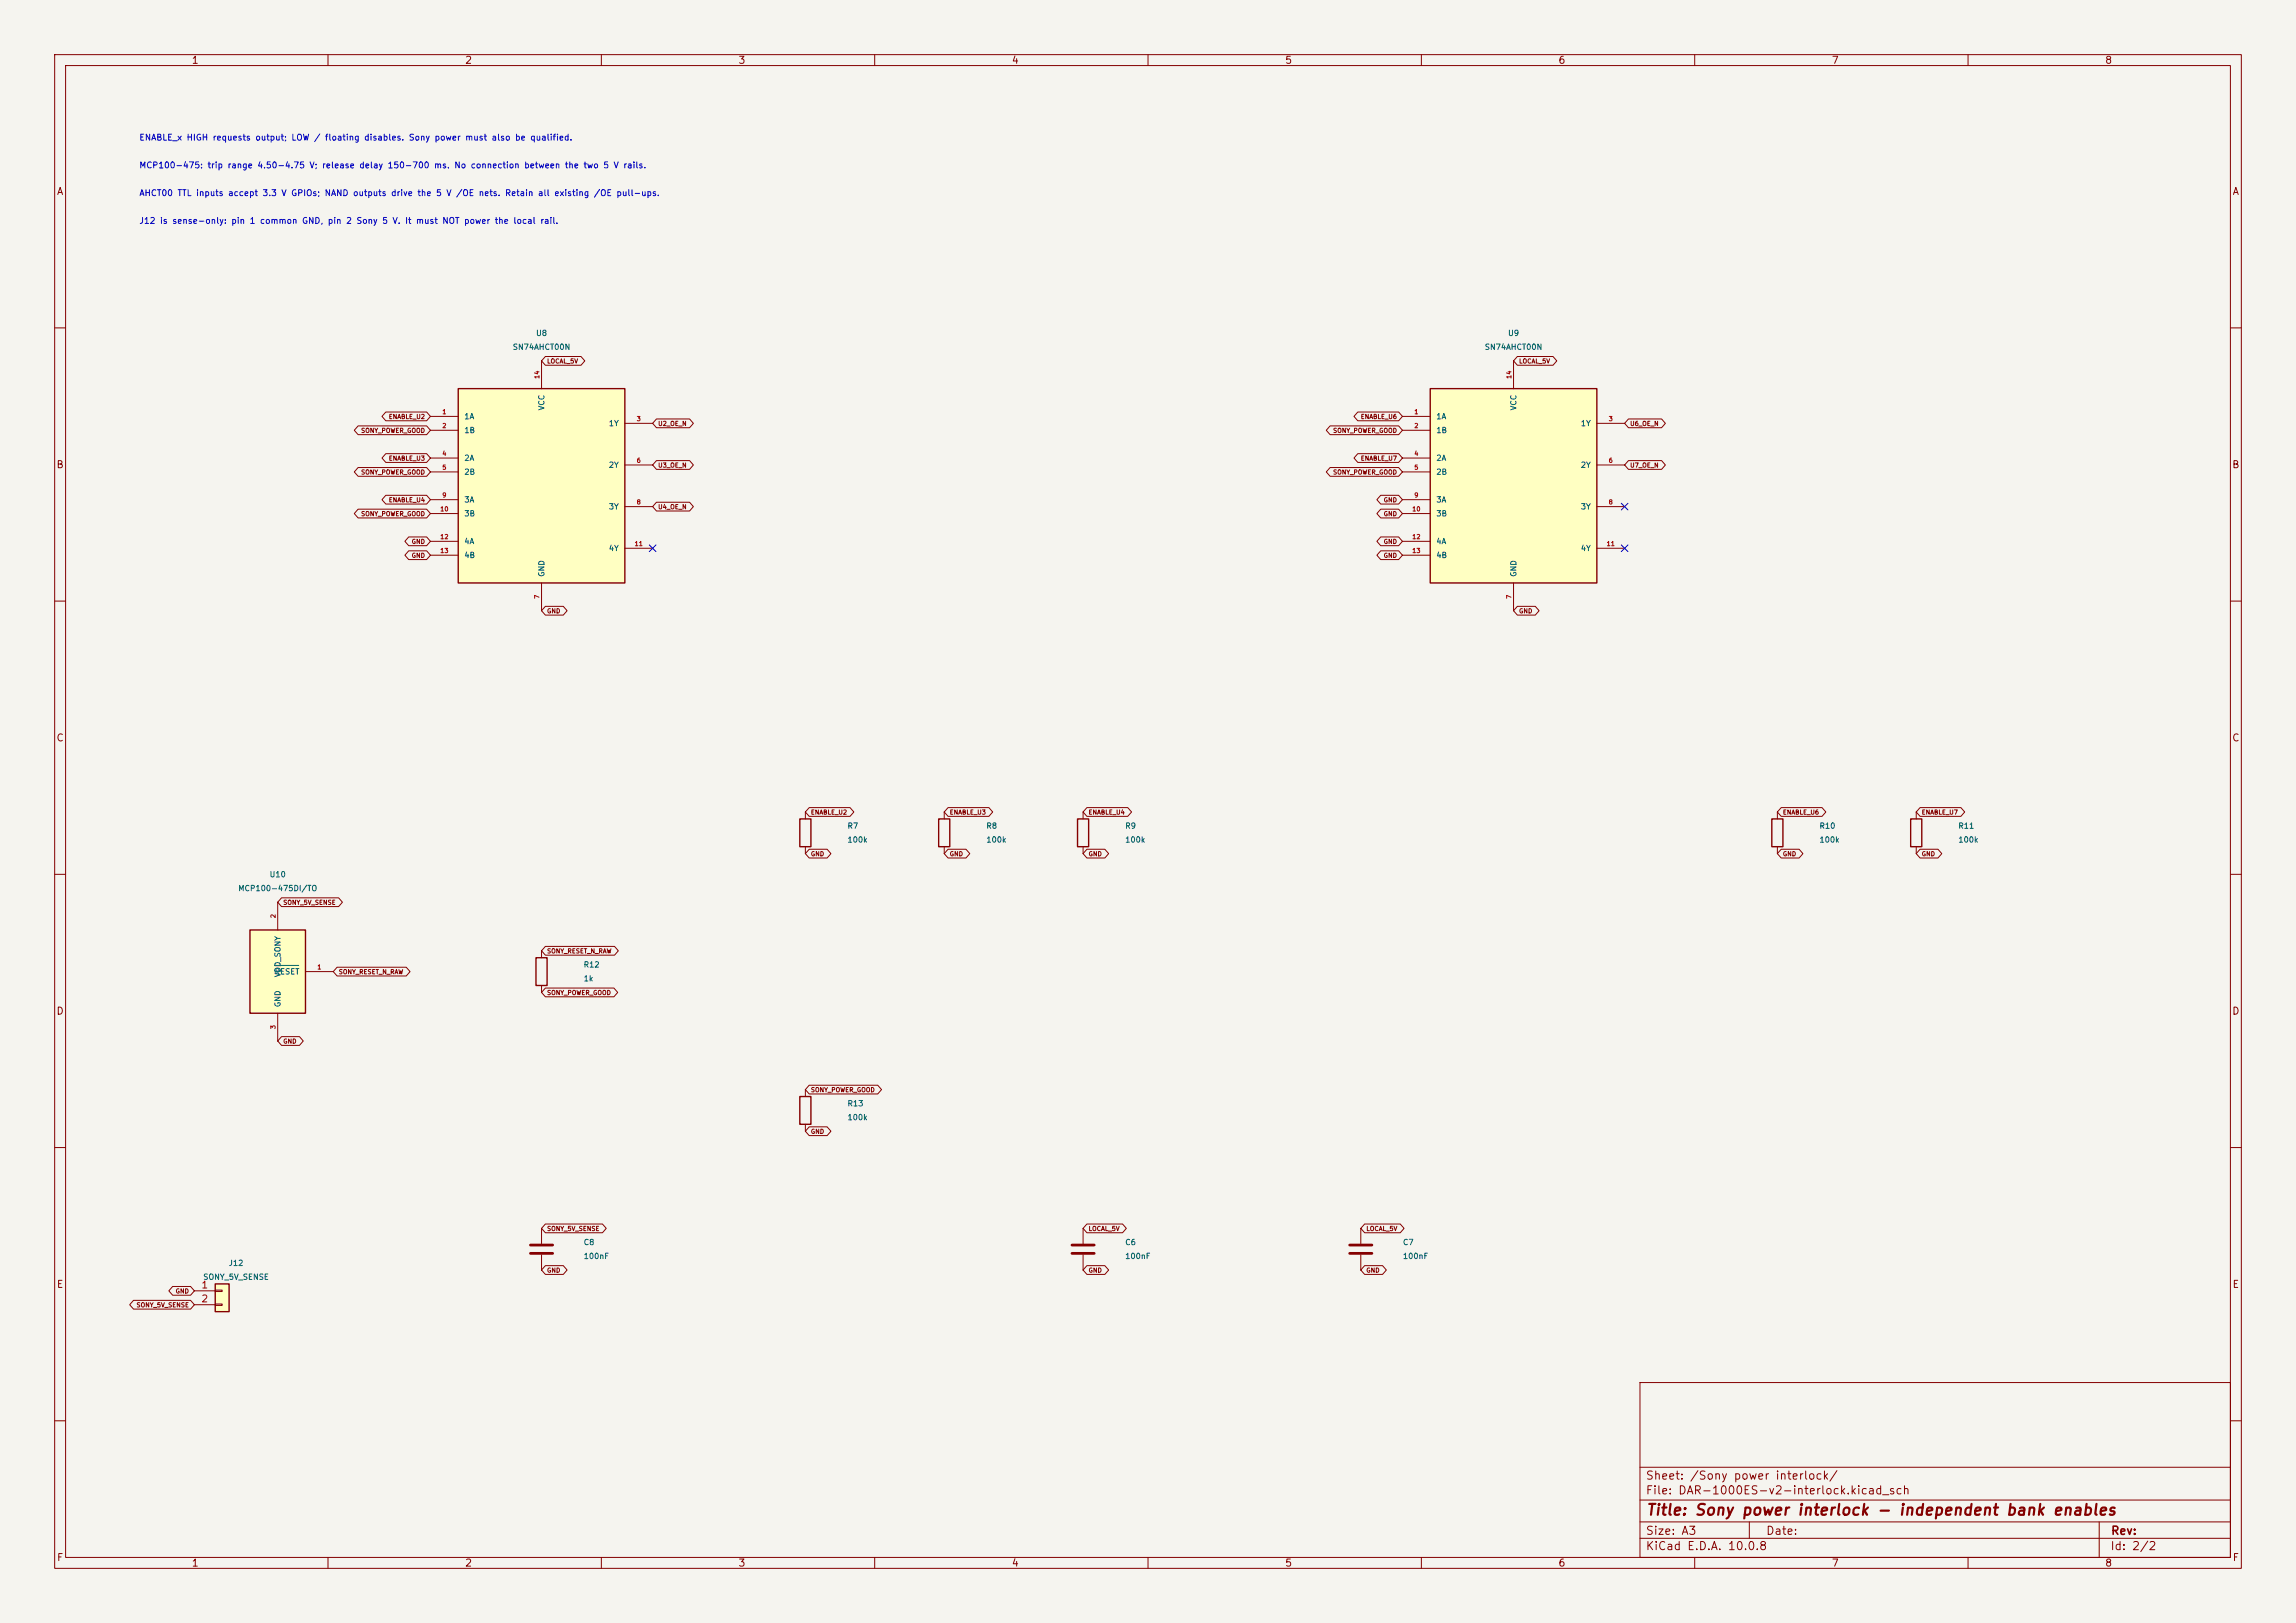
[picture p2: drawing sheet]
<svg xmlns="http://www.w3.org/2000/svg" width="420mm" height="297mm" viewBox="0 0 420 297" stroke-linecap="round" stroke-linejoin="round" font-family="sans-serif">
<defs><g id="words">
<text font-size="2" fill="#840000" x="301" y="277.8">Title: Sony power interlock - independent bank enables</text>
<g font-size="1.5" fill="#840000">
<text x="300.9" y="273.8">File: DAR-1000ES-v2-interlock.kicad_sch</text>
<text x="300.9" y="271.1">Sheet: /Sony power interlock/</text>
<text x="300.9" y="281.2">Size: A3</text>
<text x="322.9" y="281.2">Date:</text>
<text x="386" y="281.2">Rev:</text>
<text x="300.9" y="284">KiCad E.D.A. 10.0.8</text>
<text x="385.9" y="284">Id: 2/2</text>
</g>
<g font-size="1.3" fill="#840000">
<text x="35" y="12">1</text>
<text x="85" y="12">2</text>
<text x="135" y="12">3</text>
<text x="185" y="12">4</text>
<text x="235" y="12">5</text>
<text x="285" y="12">6</text>
<text x="335" y="12">7</text>
<text x="385" y="12">8</text>
<text x="10.3" y="36">A</text>
<text x="408.3" y="36">A</text>
<text x="10.2" y="86">B</text>
<text x="408.2" y="86">B</text>
<text x="10.2" y="136">C</text>
<text x="408.2" y="136">C</text>
<text x="10.2" y="186">D</text>
<text x="408.2" y="186">D</text>
<text x="10.3" y="236">E</text>
<text x="408.3" y="236">E</text>
<text x="10.3" y="286">F</text>
<text x="35" y="287">1</text>
<text x="85" y="287">2</text>
<text x="135" y="287">3</text>
<text x="185" y="287">4</text>
<text x="235" y="287">5</text>
<text x="285" y="287">6</text>
<text x="335" y="287">7</text>
<text x="385" y="287">8</text>
<text x="408.3" y="286">F</text>
</g>
<g font-size="1.3" fill="#a90000">
<text x="36.7" y="236.1">1</text>
<text x="36.7" y="238.6">2</text>
</g>
<g font-size="1.1" fill="#0000c2">
<text x="25.4" y="26">ENABLE_x HIGH requests output; LOW / floating disables. Sony power must also be qualified.</text>
<text x="25.4" y="31.1">MCP100-475: trip range 4.50-4.75 V; release delay 150-700 ms. No connection between the two 5 V rails.</text>
<text x="25.4" y="36.1">AHCT00 TTL inputs accept 3.3 V GPIOs; NAND outputs drive the 5 V /OE nets. Retain all existing /OE pull-ups.</text>
<text x="25.4" y="41.2">J12 is sense-only: pin 1 common GND, pin 2 Sony 5 V. It must NOT power the local rail.</text>
</g>
<g font-size="1" fill="#006464">
<text x="93.7" y="64.3">SN74AHCT00N</text>
<text x="98" y="61.7">U8</text>
<text x="271.5" y="64.3">SN74AHCT00N</text>
<text x="275.8" y="61.7">U9</text>
<text x="84.8" y="77">1A</text>
<text x="99.8" y="75.2" transform="rotate(-90 99.8 75.2)">VCC</text>
<text x="262.6" y="77">1A</text>
<text x="277.6" y="75.2" transform="rotate(-90 277.6 75.2)">VCC</text>
<text x="84.8" y="79.5">1B</text>
<text x="111.3" y="78.2">1Y</text>
<text x="262.6" y="79.5">1B</text>
<text x="289.1" y="78.2">1Y</text>
<text x="84.8" y="84.6">2A</text>
<text x="84.8" y="87.1">2B</text>
<text x="111.3" y="85.8">2Y</text>
<text x="262.6" y="84.6">2A</text>
<text x="262.6" y="87.1">2B</text>
<text x="289.1" y="85.8">2Y</text>
<text x="84.8" y="92.2">3A</text>
<text x="84.8" y="94.7">3B</text>
<text x="111.3" y="93.5">3Y</text>
<text x="262.6" y="92.2">3A</text>
<text x="262.6" y="94.7">3B</text>
<text x="289.1" y="93.5">3Y</text>
<text x="84.8" y="99.8">4A</text>
<text x="111.3" y="101.1">4Y</text>
<text x="262.6" y="99.8">4A</text>
<text x="289.1" y="101.1">4Y</text>
<text x="84.8" y="102.4">4B</text>
<text x="99.8" y="105.7" transform="rotate(-90 99.8 105.7)">GND</text>
<text x="262.6" y="102.4">4B</text>
<text x="277.6" y="105.7" transform="rotate(-90 277.6 105.7)">GND</text>
<text x="154.9" y="151.9">R7</text>
<text x="154.9" y="154.4">100k</text>
<text x="180.3" y="151.9">R8</text>
<text x="180.3" y="154.4">100k</text>
<text x="205.7" y="151.9">R9</text>
<text x="205.7" y="154.4">100k</text>
<text x="332.7" y="151.9">R10</text>
<text x="332.7" y="154.4">100k</text>
<text x="358.1" y="151.9">R11</text>
<text x="358.1" y="154.4">100k</text>
<text x="49.2" y="160.8">U10</text>
<text x="43.5" y="163.3">MCP100-475DI/TO</text>
<text x="50.1" y="178.6">RESET</text>
<text x="51.6" y="178.9" transform="rotate(-90 51.6 178.9)">VDD_SONY</text>
<text x="106.7" y="177.3">R12</text>
<text x="106.7" y="179.8">1k</text>
<text x="51.6" y="184.4" transform="rotate(-90 51.6 184.4)">GND</text>
<text x="154.9" y="202.7">R13</text>
<text x="154.9" y="205.2">100k</text>
<text x="41.7" y="231.9">J12</text>
<text x="106.7" y="228.1">C8</text>
<text x="106.7" y="230.6">100nF</text>
<text x="205.7" y="228.1">C6</text>
<text x="205.7" y="230.6">100nF</text>
<text x="256.5" y="228.1">C7</text>
<text x="256.5" y="230.6">100nF</text>
<text x="37.1" y="234.4">SONY_5V_SENSE</text>
</g>
<g font-size=".8" fill="#a90000">
<text x="98.8" y="69.4" transform="rotate(-90 98.8 69.4)">14</text>
<text x="276.6" y="69.4" transform="rotate(-90 276.6 69.4)">14</text>
<text x="80.8" y="76">1</text>
<text x="116.4" y="77.3">3</text>
<text x="258.6" y="76">1</text>
<text x="294.2" y="77.3">3</text>
<text x="80.8" y="78.5">2</text>
<text x="80.8" y="83.6">4</text>
<text x="258.6" y="78.5">2</text>
<text x="258.6" y="83.6">4</text>
<text x="80.8" y="86.1">5</text>
<text x="116.4" y="84.9">6</text>
<text x="258.6" y="86.1">5</text>
<text x="294.2" y="84.9">6</text>
<text x="80.4" y="93.8">10</text>
<text x="80.8" y="91.2">9</text>
<text x="116.4" y="92.5">8</text>
<text x="258.2" y="93.8">10</text>
<text x="258.6" y="91.2">9</text>
<text x="294.2" y="92.5">8</text>
<text x="80.4" y="98.8">12</text>
<text x="80.4" y="101.4">13</text>
<text x="116" y="100.1">11</text>
<text x="258.2" y="98.8">12</text>
<text x="258.2" y="101.4">13</text>
<text x="293.8" y="100.1">11</text>
<text x="98.8" y="109.7" transform="rotate(-90 98.8 109.7)">7</text>
<text x="276.6" y="109.7" transform="rotate(-90 276.6 109.7)">7</text>
<text x="50.6" y="168.1" transform="rotate(-90 50.6 168.1)">2</text>
<text x="58" y="177.6">1</text>
<text x="50.6" y="188.4" transform="rotate(-90 50.6 188.4)">3</text>
</g>
<g font-size=".8" fill="#840000">
<text x="100" y="66.7">LOCAL_5V</text>
<text x="277.8" y="66.7">LOCAL_5V</text>
<text x="71" y="76.9">ENABLE_U2</text>
<text x="248.8" y="76.9">ENABLE_U6</text>
<text x="66" y="79.4">SONY_POWER_GOOD</text>
<text x="120.3" y="78.1">U2_OE_N</text>
<text x="243.8" y="79.4">SONY_POWER_GOOD</text>
<text x="298.1" y="78.1">U6_OE_N</text>
<text x="66" y="87">SONY_POWER_GOOD</text>
<text x="71" y="84.5">ENABLE_U3</text>
<text x="120.3" y="85.8">U3_OE_N</text>
<text x="243.8" y="87">SONY_POWER_GOOD</text>
<text x="248.8" y="84.5">ENABLE_U7</text>
<text x="298.1" y="85.8">U7_OE_N</text>
<text x="66" y="94.6">SONY_POWER_GOOD</text>
<text x="71" y="92.1">ENABLE_U4</text>
<text x="120.3" y="93.4">U4_OE_N</text>
<text x="253" y="94.6">GND</text>
<text x="253" y="92.1">GND</text>
<text x="75.2" y="99.7">GND</text>
<text x="253" y="99.7">GND</text>
<text x="75.2" y="102.3">GND</text>
<text x="253" y="102.3">GND</text>
<text x="100" y="112.4">GND</text>
<text x="277.8" y="112.4">GND</text>
<text x="148.2" y="149.3">ENABLE_U2</text>
<text x="173.6" y="149.3">ENABLE_U3</text>
<text x="199" y="149.3">ENABLE_U4</text>
<text x="326" y="149.3">ENABLE_U6</text>
<text x="351.4" y="149.3">ENABLE_U7</text>
<text x="148.2" y="156.9">GND</text>
<text x="173.6" y="156.9">GND</text>
<text x="199" y="156.9">GND</text>
<text x="326" y="156.9">GND</text>
<text x="351.4" y="156.9">GND</text>
<text x="51.7" y="165.8">SONY_5V_SENSE</text>
<text x="61.9" y="178.5">SONY_RESET_N_RAW</text>
<text x="100" y="174.7">SONY_RESET_N_RAW</text>
<text x="100" y="182.3">SONY_POWER_GOOD</text>
<text x="51.7" y="191.2">GND</text>
<text x="148.2" y="200.1">SONY_POWER_GOOD</text>
<text x="148.2" y="207.7">GND</text>
<text x="100" y="225.5">SONY_5V_SENSE</text>
<text x="199" y="225.5">LOCAL_5V</text>
<text x="249.8" y="225.5">LOCAL_5V</text>
<text x="100" y="233.1">GND</text>
<text x="199" y="233.1">GND</text>
<text x="249.8" y="233.1">GND</text>
<text x="24.9" y="239.4">SONY_5V_SENSE</text>
<text x="32" y="236.9">GND</text>
</g>
</g></defs>
<path d="M0 0h420v297h-420z" fill="#f5f4ef" stroke="#f5f4ef" stroke-width=".18"/>
<g fill="none" stroke="#840000" stroke-width=".18">
<path d="M10 10h400v277h-400zM12 12h396v273h-396zM60 10v2M110 10v2M160 10v2M210 10v2M260 10v2M310 10v2M360 10v2M10 60h2M408 60h2M10 110h2"/>
<path d="M408 110h2M10 160h2M408 160h2M10 210h2M408 210h2M300 253h108v32h-108zM10 260h2M300 278.5h108M300 274.5h108M300 268.5h108M320 278.5v3M384 278.5v6.5"/>
<path d="M408 260h2M60 285v2M110 285v2M160 285v2M210 285v2M260 285v2M300 281.5h108M310 285v2M360 285v2"/>
</g>
<path d="M45.7 170.2h10.2v15.2h-10.2z" fill="#ffffc2"/>
<path d="M146.3 149.9h2v5h-2zM349.5 149.9h2v5h-2zM45.7 170.2h10.2v15.2h-10.2z" fill="none" stroke="#840000" stroke-width=".25"/>
<path d="M147.3 148.6v1.3M147.3 154.9v1.3M350.5 148.6v1.3M350.5 154.9v1.3M50.8 165.1v5.1M55.9 177.8h5.1M50.8 185.4v5.1" fill="none" stroke="#840000" stroke-width=".18"/>
<path d="M50.3 176.7h4.4" fill="none" stroke="#006464" stroke-width=".18"/>
<path d="M83.8 71.1h30.5v35.6h-30.5z" fill="#ffffc2"/>
<path d="M83.8 71.1h30.5v35.6h-30.5zM324.1 149.9h2v5h-2z" fill="none" stroke="#840000" stroke-width=".25"/>
<g fill="none" stroke="#840000" stroke-width=".18">
<path d="M78.7 76.2h5.1M78.7 78.7h5.1M99.1 66v5.1M114.3 77.5h5.1M78.7 83.8h5.1M78.7 86.4h5.1M78.7 91.4h5.1M78.7 94h5.1M78.7 99.1h5.1M114.3 85.1h5.1M114.3 92.7h5.1M78.7 101.6h5.1"/>
<path d="M99.1 106.7v5.1M114.3 100.3h5.1M325.1 148.6v1.3M325.1 154.9v1.3"/>
</g>
<path d="M39.4 234.9h2.5v5.1h-2.5z" fill="#ffffc2"/>
<path d="M197.1 149.9h2v5h-2zM98 175.3h2.1v5h-2.1zM146.3 200.7h2v5h-2zM39.4 234.9h2.5v5.1h-2.5z" fill="none" stroke="#840000" stroke-width=".25"/>
<g fill="none" stroke="#840000" stroke-width=".18">
<path d="M198.1 148.6v1.3M198.1 154.9v1.3M99.1 174v1.3M99.1 180.3v1.3M147.3 199.4v1.3M147.3 205.7v1.3M35.6 236.2h3.8M35.6 238.8h3.8M39.4 236.1h1.2v.2h-1.2zM39.4 238.6h1.2v.3h-1.2zM99.1 224.8v2.8M99.1 229.6v2.8"/>
<path d="M198.1 224.8v2.8M198.1 229.6v2.8M248.9 224.8v2.8M248.9 229.6v2.8"/>
</g>
<path d="M97 227.8h4.1M97 229.4h4.1M196.1 227.8h4.1M196.1 229.4h4.1M246.9 227.8h4.1M246.9 229.4h4.1" fill="none" stroke="#840000" stroke-width=".51"/>
<path d="M261.6 71.1h30.5v35.6h-30.5z" fill="#ffffc2"/>
<path d="M261.6 71.1h30.5v35.6h-30.5zM171.7 149.9h2v5h-2z" fill="none" stroke="#840000" stroke-width=".25"/>
<g fill="none" stroke="#840000" stroke-width=".18">
<path d="M65.5 77.9h12.5l.7 .8-.7 .8h-12.5l-.7-.8zM70.6 75.4h7.4l.7 .8-.7 .8h-7.4l-.7-.8zM99.8 65.2h6.5l.7 .8-.7 .8h-6.5l-.7-.8zM120.1 76.7h6l.7 .8-.7 .8h-6l-.7-.8zM243.3 77.9h12.5l.7 .8-.7 .8h-12.5l-.7-.8zM248.4 75.4h7.4l.7 .8-.7 .8h-7.4l-.7-.8zM256.5 76.2h5.1M256.5 78.7h5.1M276.9 66v5.1M277.6 65.2h6.5l.7 .8-.7 .8h-6.5l-.7-.8zM292.1 77.5h5.1M297.9 76.7h6l.7 .8-.7 .8h-6l-.7-.8z"/>
<path d="M65.5 85.6h12.5l.7 .8-.7 .8h-12.5l-.7-.8zM65.5 93.2h12.5l.7 .8-.7 .8h-12.5l-.7-.8zM70.6 90.6h7.4l.7 .8-.7 .8h-7.4l-.7-.8zM70.6 83h7.4l.7 .8-.7 .8h-7.4l-.7-.8zM74.8 98.3h3.2l.7 .8-.7 .8h-3.2l-.7-.8zM120.1 84.3h6l.7 .8-.7 .8h-6l-.7-.8zM120.1 91.9h6l.7 .8-.7 .8h-6l-.7-.8zM243.3 85.6h12.5l.7 .8-.7 .8h-12.5l-.7-.8zM248.4 83h7.4l.7 .8-.7 .8h-7.4l-.7-.8zM252.6 98.3h3.2l.7 .8-.7 .8h-3.2l-.7-.8zM252.6 93.2h3.2l.7 .8-.7 .8h-3.2l-.7-.8zM252.6 90.6h3.2l.7 .8-.7 .8h-3.2l-.7-.8z"/>
<path d="M256.5 83.8h5.1M256.5 86.4h5.1M256.5 91.4h5.1M256.5 94h5.1M256.5 99.1h5.1M292.1 85.1h5.1M292.1 92.7h5.1M297.9 84.3h6l.7 .8-.7 .8h-6l-.7-.8zM74.8 100.8h3.2l.7 .8-.7 .8h-3.2l-.7-.8zM99.8 111h3.2l.7 .8-.7 .8h-3.2l-.7-.8zM252.6 100.8h3.2l.7 .8-.7 .8h-3.2l-.7-.8zM256.5 101.6h5.1"/>
<path d="M276.9 106.7v5.1M277.6 111h3.2l.7 .8-.7 .8h-3.2l-.7-.8zM292.1 100.3h5.1M148 147.8h7.5l.7 .8-.7 .8h-7.5l-.7-.8zM148 155.4h3.3l.7 .8-.7 .8h-3.3l-.7-.8zM172.7 148.6v1.3M172.7 154.9v1.3M173.4 147.8h7.5l.7 .8-.7 .8h-7.5l-.7-.8zM173.4 155.4h3.3l.7 .8-.7 .8h-3.3l-.7-.8zM198.8 155.4h3.3l.7 .8-.7 .8h-3.3l-.7-.8zM198.8 147.8h7.5l.7 .8-.7 .8h-7.5l-.7-.8zM325.8 147.8h7.5l.7 .8-.7 .8h-7.5l-.7-.8z"/>
<path d="M325.8 155.4h3.3l.7 .8-.7 .8h-3.3l-.7-.8zM351.2 155.4h3.3l.7 .8-.7 .8h-3.3l-.7-.8zM351.2 147.8h7.5l.7 .8-.7 .8h-7.5l-.7-.8zM51.5 164.3h10.4l.7 .8-.7 .8h-10.4l-.7-.8zM61.7 177h12.6l.7 .8-.7 .8h-12.6l-.7-.8zM99.8 173.2h12.6l.7 .8-.7 .8h-12.6l-.7-.8zM51.5 189.7h3.3l.7 .8-.7 .8h-3.3l-.7-.8zM99.8 180.8h12.5l.7 .8-.7 .8h-12.5l-.7-.8zM148 198.6h12.6l.7 .8-.7 .8h-12.6l-.7-.8zM148 206.2h3.3l.7 .8-.7 .8h-3.3l-.7-.8zM24.4 238h10.5l.7 .8-.7 .8h-10.5l-.7-.8zM31.6 235.4h3.3l.7 .8-.7 .8h-3.3l-.7-.8z"/>
<path d="M99.8 231.6h3.2l.7 .8-.7 .8h-3.2l-.7-.8zM99.8 224h10.4l.7 .8-.7 .8h-10.4l-.7-.8zM198.8 224h6.5l.7 .8-.7 .8h-6.5l-.7-.8zM198.8 231.6h3.3l.7 .8-.7 .8h-3.3l-.7-.8zM249.6 231.6h3.3l.7 .8-.7 .8h-3.3l-.7-.8zM249.6 224h6.5l.7 .8-.7 .8h-6.5l-.7-.8z"/>
</g>
<path d="M118.8 99.7l1.2 1.2M120 99.7l-1.2 1.2M296.6 99.7l1.2 1.2M296.6 92.1l1.2 1.2M297.8 99.7l-1.2 1.2M297.8 92.1l-1.2 1.2" fill="none" stroke="#000084" stroke-width=".18"/>
<use href="#words"/>
</svg>
